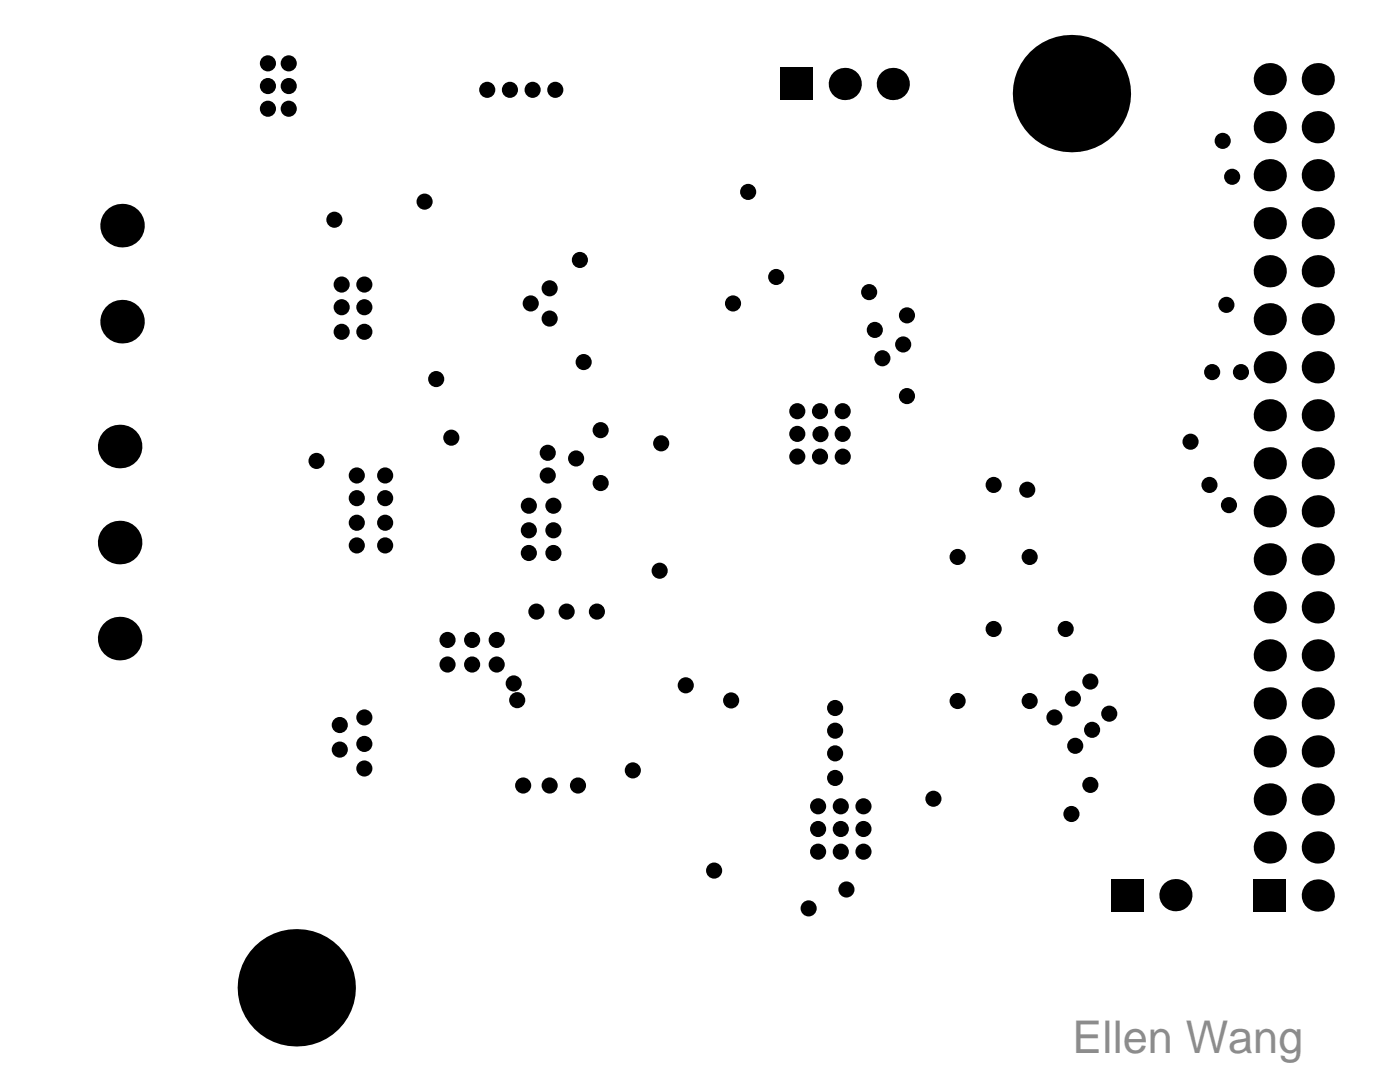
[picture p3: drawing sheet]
<svg xmlns="http://www.w3.org/2000/svg" width="279mm" height="216mm" viewBox="0 0 279 216" stroke-linecap="round" stroke-linejoin="round" font-family="sans-serif">
<defs><g id="words">
<text font-size="9" fill="#8c8c8c" x="214" y="210.1">Ellen Wang</text>
</g></defs>
<g fill="#000">
<circle cx="53.5" cy="17.2" r="1.61"/>
<circle cx="53.5" cy="12.6" r="1.61"/>
<circle cx="57.6" cy="17.2" r="1.61"/>
<circle cx="57.6" cy="12.6" r="1.61"/>
<circle cx="97.2" cy="17.9" r="1.61"/>
<circle cx="101.8" cy="17.9" r="1.61"/>
<circle cx="106.3" cy="17.9" r="1.61"/>
<circle cx="110.8" cy="17.9" r="1.61"/>
<circle cx="168.6" cy="16.8" r="3.2"/>
<circle cx="178.2" cy="16.8" r="3.2"/>
<circle cx="213.8" cy="18.7" r="11.7"/>
<circle cx="253.4" cy="15.8" r="3.2"/>
<circle cx="263" cy="15.8" r="3.2"/>
<circle cx="53.5" cy="21.7" r="1.61"/>
<circle cx="57.6" cy="21.7" r="1.61"/>
<circle cx="149.3" cy="38.3" r="1.61"/>
<circle cx="244" cy="28.1" r="1.61"/>
<circle cx="245.9" cy="35.3" r="1.61"/>
<circle cx="253.4" cy="25.4" r="3.2"/>
<circle cx="253.4" cy="35" r="3.2"/>
<circle cx="263" cy="25.4" r="3.2"/>
<circle cx="263" cy="35" r="3.2"/>
<circle cx="24.4" cy="45" r="4.3"/>
<circle cx="66.7" cy="43.8" r="1.61"/>
<circle cx="68.2" cy="56.8" r="1.61"/>
<circle cx="72.7" cy="56.8" r="1.61"/>
<circle cx="84.7" cy="40.2" r="1.61"/>
<circle cx="109.7" cy="57.5" r="1.61"/>
<circle cx="115.7" cy="51.9" r="1.61"/>
<circle cx="154.9" cy="55.3" r="1.61"/>
<circle cx="173.5" cy="58.3" r="1.61"/>
<circle cx="253.4" cy="44.5" r="3.2"/>
<circle cx="253.4" cy="54.1" r="3.2"/>
<circle cx="263" cy="54.1" r="3.2"/>
<circle cx="263" cy="44.5" r="3.2"/>
<circle cx="24.4" cy="64.2" r="4.3"/>
<circle cx="68.2" cy="61.3" r="1.61"/>
<circle cx="68.2" cy="66.2" r="1.61"/>
<circle cx="72.7" cy="61.3" r="1.61"/>
<circle cx="72.7" cy="66.2" r="1.61"/>
<circle cx="87.1" cy="75.6" r="1.61"/>
<circle cx="105.9" cy="60.5" r="1.61"/>
<circle cx="109.7" cy="63.6" r="1.61"/>
<circle cx="116.5" cy="72.2" r="1.61"/>
<circle cx="146.3" cy="60.5" r="1.61"/>
<circle cx="174.6" cy="65.8" r="1.61"/>
<circle cx="176.1" cy="71.5" r="1.61"/>
<circle cx="180.3" cy="68.7" r="1.61"/>
<circle cx="181" cy="79" r="1.61"/>
<circle cx="181" cy="62.9" r="1.61"/>
<circle cx="241.9" cy="74.2" r="1.61"/>
<circle cx="244.8" cy="60.8" r="1.61"/>
<circle cx="247.7" cy="74.2" r="1.61"/>
<circle cx="253.4" cy="73.3" r="3.2"/>
<circle cx="253.4" cy="63.7" r="3.2"/>
<circle cx="263" cy="73.3" r="3.2"/>
<circle cx="263" cy="63.7" r="3.2"/>
<circle cx="23.9" cy="89.1" r="4.3"/>
<circle cx="63.2" cy="92" r="1.61"/>
<circle cx="71.2" cy="94.9" r="1.61"/>
<circle cx="71.2" cy="99.4" r="1.61"/>
<circle cx="76.9" cy="94.9" r="1.61"/>
<circle cx="76.9" cy="99.4" r="1.61"/>
<circle cx="90.1" cy="87.3" r="1.61"/>
<circle cx="109.3" cy="94.9" r="1.61"/>
<circle cx="109.3" cy="90.4" r="1.61"/>
<circle cx="115" cy="91.5" r="1.61"/>
<circle cx="119.9" cy="85.8" r="1.61"/>
<circle cx="119.9" cy="96.4" r="1.61"/>
<circle cx="132" cy="88.5" r="1.61"/>
<circle cx="159.1" cy="91.1" r="1.61"/>
<circle cx="159.1" cy="86.6" r="1.61"/>
<circle cx="159.1" cy="82.1" r="1.61"/>
<circle cx="163.6" cy="91.1" r="1.61"/>
<circle cx="163.6" cy="82.1" r="1.61"/>
<circle cx="163.8" cy="86.6" r="1.61"/>
<circle cx="168.2" cy="86.6" r="1.61"/>
<circle cx="168.2" cy="82.1" r="1.61"/>
<circle cx="168.2" cy="91.1" r="1.61"/>
<circle cx="198.3" cy="96.8" r="1.61"/>
<circle cx="205" cy="97.7" r="1.61"/>
<circle cx="237.6" cy="88.1" r="1.61"/>
<circle cx="241.4" cy="96.8" r="1.61"/>
<circle cx="253.4" cy="92.5" r="3.2"/>
<circle cx="253.4" cy="82.9" r="3.2"/>
<circle cx="263" cy="92.5" r="3.2"/>
<circle cx="263" cy="82.9" r="3.2"/>
<circle cx="23.9" cy="108.3" r="4.3"/>
<circle cx="71.2" cy="104.3" r="1.61"/>
<circle cx="71.2" cy="108.8" r="1.61"/>
<circle cx="76.9" cy="104.3" r="1.61"/>
<circle cx="76.9" cy="108.8" r="1.61"/>
<circle cx="105.5" cy="100.9" r="1.61"/>
<circle cx="105.5" cy="110.3" r="1.61"/>
<circle cx="105.5" cy="105.8" r="1.61"/>
<circle cx="110.4" cy="100.9" r="1.61"/>
<circle cx="110.4" cy="110.3" r="1.61"/>
<circle cx="110.4" cy="105.8" r="1.61"/>
<circle cx="131.6" cy="113.9" r="1.61"/>
<circle cx="191.1" cy="111.1" r="1.61"/>
<circle cx="205.5" cy="111.1" r="1.61"/>
<circle cx="245.3" cy="100.8" r="1.61"/>
<circle cx="253.4" cy="111.6" r="3.2"/>
<circle cx="253.4" cy="102" r="3.2"/>
<circle cx="263" cy="111.6" r="3.2"/>
<circle cx="263" cy="102" r="3.2"/>
<circle cx="23.9" cy="127.4" r="4.3"/>
<circle cx="89.3" cy="127.7" r="1.61"/>
<circle cx="89.3" cy="132.6" r="1.61"/>
<circle cx="94.2" cy="127.7" r="1.61"/>
<circle cx="94.2" cy="132.6" r="1.61"/>
<circle cx="99.1" cy="127.7" r="1.61"/>
<circle cx="99.1" cy="132.6" r="1.61"/>
<circle cx="102.5" cy="136.4" r="1.61"/>
<circle cx="103.2" cy="139.7" r="1.61"/>
<circle cx="107.1" cy="122" r="1.61"/>
<circle cx="113.1" cy="122" r="1.61"/>
<circle cx="119.1" cy="122" r="1.61"/>
<circle cx="136.9" cy="136.7" r="1.61"/>
<circle cx="145.9" cy="139.8" r="1.61"/>
<circle cx="191.1" cy="139.9" r="1.61"/>
<circle cx="198.3" cy="125.5" r="1.61"/>
<circle cx="205.5" cy="139.9" r="1.61"/>
<circle cx="212.7" cy="125.5" r="1.61"/>
<circle cx="214.1" cy="139.4" r="1.61"/>
<circle cx="217.6" cy="136" r="1.61"/>
<circle cx="253.4" cy="130.8" r="3.2"/>
<circle cx="253.4" cy="121.2" r="3.2"/>
<circle cx="263" cy="121.2" r="3.2"/>
<circle cx="263" cy="130.8" r="3.2"/>
<circle cx="67.8" cy="144.7" r="1.61"/>
<circle cx="67.8" cy="149.6" r="1.61"/>
<circle cx="72.7" cy="153.3" r="1.61"/>
<circle cx="72.7" cy="143.2" r="1.61"/>
<circle cx="72.7" cy="148.4" r="1.61"/>
<circle cx="104.4" cy="156.7" r="1.61"/>
<circle cx="109.7" cy="156.7" r="1.61"/>
<circle cx="115.4" cy="156.7" r="1.61"/>
<circle cx="126.3" cy="153.7" r="1.61"/>
<circle cx="166.7" cy="155.2" r="1.61"/>
<circle cx="166.7" cy="150.3" r="1.61"/>
<circle cx="166.7" cy="145.8" r="1.61"/>
<circle cx="166.7" cy="141.3" r="1.61"/>
<circle cx="186.3" cy="159.4" r="1.61"/>
<circle cx="210.4" cy="143.2" r="1.61"/>
<circle cx="214.6" cy="148.8" r="1.61"/>
<circle cx="217.6" cy="156.6" r="1.61"/>
<circle cx="218" cy="145.6" r="1.61"/>
<circle cx="221.4" cy="142.4" r="1.61"/>
<circle cx="253.4" cy="149.9" r="3.2"/>
<circle cx="253.4" cy="140.4" r="3.2"/>
<circle cx="253.4" cy="159.5" r="3.2"/>
<circle cx="263" cy="149.9" r="3.2"/>
<circle cx="263" cy="159.5" r="3.2"/>
<circle cx="263" cy="140.4" r="3.2"/>
<circle cx="142.5" cy="173.7" r="1.61"/>
<circle cx="163.3" cy="169.9" r="1.61"/>
<circle cx="163.3" cy="165.4" r="1.61"/>
<circle cx="163.3" cy="160.9" r="1.61"/>
<circle cx="167.8" cy="169.9" r="1.61"/>
<circle cx="167.8" cy="165.4" r="1.61"/>
<circle cx="167.8" cy="160.9" r="1.61"/>
<circle cx="168.9" cy="177.5" r="1.61"/>
<circle cx="172.3" cy="169.9" r="1.61"/>
<circle cx="172.3" cy="165.4" r="1.61"/>
<circle cx="172.3" cy="160.9" r="1.61"/>
<circle cx="213.8" cy="162.4" r="1.61"/>
<circle cx="234.6" cy="178.6" r="3.2"/>
<circle cx="253.4" cy="169.1" r="3.2"/>
<circle cx="263" cy="178.7" r="3.2"/>
<circle cx="263" cy="169.1" r="3.2"/>
<circle cx="59.1" cy="197.1" r="11.7"/>
<circle cx="161.4" cy="181.3" r="1.61"/>
</g>
<g fill="#000">
<path d="M155.8 13.5h6.4v6.5h-6.4z" fill-rule="evenodd"/>
<path d="M221.8 175.4h6.4v6.4h-6.4z" fill-rule="evenodd"/>
<path d="M250.2 175.5h6.4v6.4h-6.4z" fill-rule="evenodd"/>
</g>
<use href="#words"/>
</svg>
